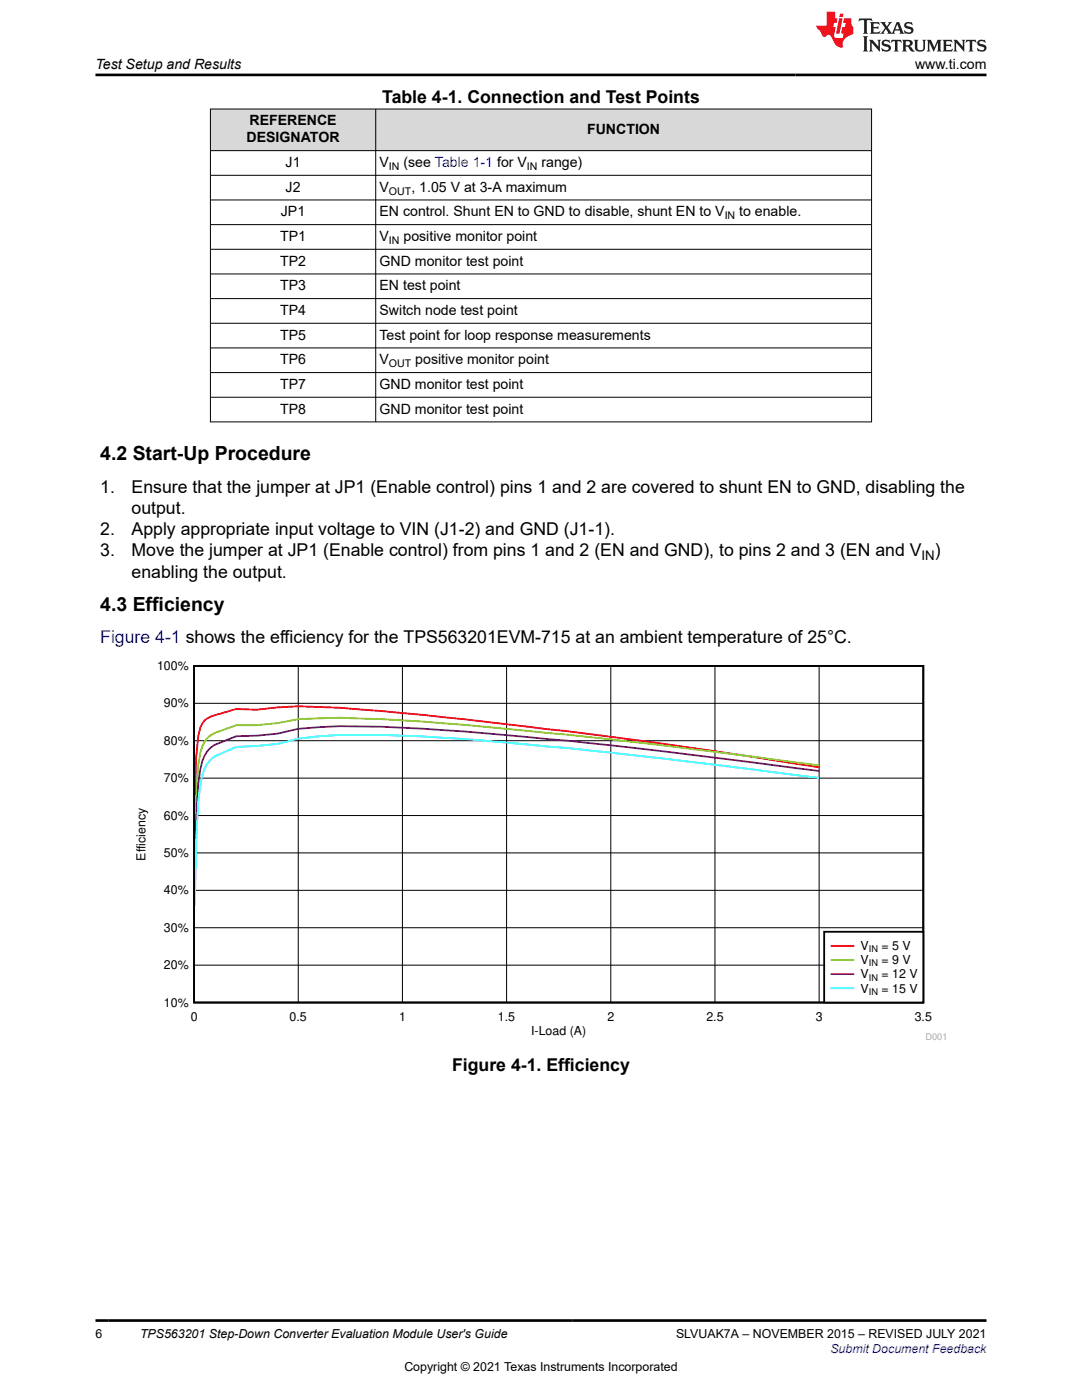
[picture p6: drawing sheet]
<svg xmlns="http://www.w3.org/2000/svg" width="216mm" height="279mm" viewBox="0 0 216 279" stroke-linecap="round" stroke-linejoin="round" font-family="sans-serif">
<defs><g id="words">
<g font-size="3.9">
<text x="20" y="91.9">4.2 Start-Up Procedure</text>
<text x="20" y="121.9">4.3 Efficiency</text>
</g>
<g font-size="3.5">
<text x="76.3" y="20.6">Table 4-1. Connection and Test Points</text>
<text x="20" y="98.3">1.</text>
<text x="26.2" y="98.3">Ensure that the jumper at JP1 (Enable control) pins 1 and 2 are covered to shunt EN to GND, disabling the</text>
<text x="20" y="106.8">2.</text>
<text x="26.2" y="102.6">output.</text>
<text x="26.2" y="106.8">Apply appropriate input voltage to VIN (J1-2) and GND (J1-1).</text>
<text x="20" y="111">3.</text>
<text x="26.2" y="111">Move the jumper at JP1 (Enable control) from pins 1 and 2 (EN and GND), to pins 2 and 3 (EN and V</text>
<text x="186.5" y="111">)</text>
<text x="26.3" y="115.3">enabling the output.</text>
<text x="90.2" y="213.6">Figure 4-1. Efficiency</text>
</g>
<text font-size="3.5" fill="#00f" x="20" y="128.4">Figure 4-1 shows the efficiency for the TPS563201EVM-715 at an ambient temperature of 25°C.</text>
<g font-size="2.8">
<text x="19" y="13.8">Test Setup and Results</text>
<text x="182.6" y="13.8">www.ti.com</text>
<text x="49.2" y="28.4">DESIGNATOR</text>
<text x="49.8" y="25">REFERENCE</text>
<text x="117.2" y="26.7">FUNCTION</text>
<text x="57" y="33.3">J1</text>
<text x="75.7" y="33.3">V</text>
<text x="80.5" y="33.3">(see Table 1-1 for V</text>
<text x="108" y="33.3">range)</text>
<text x="57" y="38.3">J2</text>
<text x="75.7" y="38.3">V</text>
<text x="82.1" y="38.3">, 1.05 V at 3-A maximum</text>
<text x="56" y="43.2">JP1</text>
<text x="75.7" y="43.2">EN control. Shunt EN to GND to disable, shunt EN to V</text>
<text x="147.5" y="43.2">to enable.</text>
<text x="55.9" y="48.1">TP1</text>
<text x="55.9" y="53">TP2</text>
<text x="75.7" y="48.1">V</text>
<text x="75.7" y="53">GND monitor test point</text>
<text x="80.5" y="48.1">positive monitor point</text>
<text x="55.9" y="57.9">TP3</text>
<text x="75.7" y="57.9">EN test point</text>
<text x="55.9" y="62.9">TP4</text>
<text x="75.7" y="62.9">Switch node test point</text>
<text x="55.9" y="67.8">TP5</text>
<text x="75.7" y="67.8">Test point for loop response measurements</text>
<text x="55.9" y="72.7">TP6</text>
<text x="55.9" y="77.6">TP7</text>
<text x="75.7" y="72.7">V</text>
<text x="75.7" y="77.6">GND monitor test point</text>
<text x="82.9" y="72.7">positive monitor point</text>
<text x="55.9" y="82.6">TP8</text>
<text x="75.7" y="82.6">GND monitor test point</text>
</g>
<text font-size="2.6" x="183.9" y="111.7">IN</text>
<g font-size="2.5">
<text x="31.3" y="133.7">100%</text>
<text x="32.7" y="141.2">90%</text>
<text x="32.7" y="148.6">80%</text>
<text x="32.7" y="156.1">70%</text>
<text x="32.7" y="163.6">60%</text>
<text x="29" y="171.8" transform="rotate(-90 29 171.8)">Efficiency</text>
<text x="32.7" y="171">50%</text>
<text x="32.7" y="178.5">40%</text>
<text x="32.7" y="186">30%</text>
<text x="171.7" y="189.7">V</text>
<text x="175.9" y="189.7">= 5 V</text>
<text x="32.7" y="193.4">20%</text>
<text x="171.7" y="192.5">V</text>
<text x="171.7" y="195.3">V</text>
<text x="175.9" y="192.5">= 9 V</text>
<text x="175.9" y="195.3">= 12 V</text>
<text x="32.7" y="200.9">10%</text>
<text x="38" y="203.7">0</text>
<text x="57.8" y="203.7">0.5</text>
<text x="79.6" y="203.7">1</text>
<text x="99.4" y="203.7">1.5</text>
<text x="121.2" y="203.7">2</text>
<text x="140.9" y="203.7">2.5</text>
<text x="162.8" y="203.7">3</text>
<text x="171.7" y="198.1">V</text>
<text x="175.9" y="198.1">= 15 V</text>
<text x="182.5" y="203.7">3.5</text>
<text x="106" y="206.5">I-Load (A)</text>
<text x="19" y="267.1">6</text>
<text x="27.9" y="267.1">TPS563201 Step-Down Converter Evaluation Module User's Guide</text>
<text x="134.9" y="267.1">SLVUAK7A – NOVEMBER 2015 – REVISED JULY 2021</text>
<text x="80.7" y="273.5">Copyright © 2021 Texas Instruments Incorporated</text>
</g>
<text font-size="2.5" fill="#00f" x="165.7" y="270">Submit Document Feedback</text>
<g font-size="2.1">
<text x="77.6" y="33.9">IN</text>
<text x="105.1" y="33.9">IN</text>
<text x="77.6" y="38.8">OUT</text>
<text x="144.6" y="43.7">IN</text>
<text x="77.6" y="48.7">IN</text>
<text x="77.6" y="73.3">OUT</text>
</g>
<g font-size="1.8">
<text x="173.4" y="190.1">IN</text>
<text x="173.4" y="192.9">IN</text>
<text x="173.4" y="195.7">IN</text>
<text x="173.4" y="198.5">IN</text>
</g>
<text font-size="1.8" fill="#a8a8a8" x="184.7" y="207.6">D001</text>
</g></defs>
<g fill="#d8d8d8">
<path d="M42 21.8h131.9v8.3h-131.9z" fill-rule="evenodd"/>
<path d="M42 21.8h32.9v8.2h-32.9z" fill-rule="evenodd"/>
<path d="M75 21.8h98.9v8.2h-98.9z" fill-rule="evenodd"/>
</g>
<g fill="none" stroke="#000" stroke-width=".2">
<path d="M41.9 21.8h132.1M41.9 30.1h132.1M41.9 35h132.1M41.9 39.9h132.1M42 21.7v62.6M75 21.7v62.6M173.9 21.7v62.6M41.9 44.8h132.1M41.9 49.8h132.1M41.9 54.7h132.1M41.9 59.6h132.1M41.9 64.5h132.1"/>
<path d="M41.9 69.4h132.1M41.9 74.4h132.1M41.9 79.3h132.1M41.9 84.2h132.1"/>
</g>
<path d="M27.2 131.9h161.5v75.7h-161.5z" fill-rule="evenodd" fill="#fff"/>
<path d="M38.7 132.9h145.5v67.2h-145.5z" fill="none" stroke="#000" stroke-width=".36"/>
<g fill="none" stroke="#000" stroke-width=".2">
<path d="M59.5 132.9v67.2M80.3 132.9v67.2M101.1 132.9v67.2M121.9 132.9v67.2M142.7 132.9v67.2M163.4 132.9v67.2M38.7 155.3h145.5M38.7 147.8h145.5M38.7 140.4h145.5M38.7 177.7h145.5M38.7 170.2h145.5M38.7 162.8h145.5"/>
<path d="M38.7 192.6h145.5M38.7 185.1h145.5"/>
</g>
<path d="M163.4 153.1a1263.1 1263.1 0 0 0-91.5-11.5l-4.1-.3-8.3-.3-4.1 .2-4.2 .4-4.1-.1-5.1 1.5a3.4 3.4 0 0 0-2 2.2 41.6 41.6 0 0 0-.9 7.8l-.2 7.9" fill="none" stroke="#f00" stroke-width=".36"/>
<path d="M163.4 152.8a1236.2 1236.2 0 0 0-83.2-9 209.1 209.1 0 0 0-16.6-.4l-4.1 .1-4.1 .8-4.2 .4h-4.1l-4.6 1.8a5 5 0 0 0-2.5 3.7 94.1 94.1 0 0 0-.9 11.5l-.2 9.8" fill="none" stroke="#98cc00" stroke-width=".36"/>
<path d="M163.4 153.9a1187.5 1187.5 0 0 0-79.1-8.5l-4.1-.2a176.6 176.6 0 0 0-16.6-.1l-4.1 .4-4.1 .9-4.2 .4-4.1 .1-4.6 2a6.3 6.3 0 0 0-2.5 4.6 135 135 0 0 0-1 14.9l-.1 8.3" fill="none" stroke="#7f007f" stroke-width=".36"/>
<path d="M163.4 155.2a1260.4 1260.4 0 0 0-74.9-8l-4.2-.2a176.8 176.8 0 0 0-20.7 0l-4.1 .4-4.1 1.1-4.2 .4-4.1 .2-4.6 2.1a6.1 6.1 0 0 0-2.1 3.4 66.4 66.4 0 0 0-1.3 14.4l-.2 11.7" fill="none" stroke="#01ffff" stroke-width=".36"/>
<path d="M164.5 186h19.7v14.1h-19.7z" fill-rule="evenodd" fill="#fff"/>
<path d="M164.5 186h19.7v14.1h-19.7z" fill="none" stroke="#000" stroke-width=".36"/>
<path d="M165.9 188.8h4.4" fill="none" stroke="#f00" stroke-width=".36"/>
<path d="M165.9 191.6h4.4" fill="none" stroke="#98cc00" stroke-width=".36"/>
<path d="M165.9 194.4h4.4" fill="none" stroke="#7f007f" stroke-width=".36"/>
<path d="M165.9 197.2h4.4" fill="none" stroke="#01ffff" stroke-width=".36"/>
<path d="M171.5 3.7l-.2 .6 .5-.3h.6v.2v2.2l-.2 .3h1l-.2-.3v-2.2v-.2h.5l.5 .3-.1-.6zM173.6 4.4l.2 .4v1.6l-.2 .3h1.9l.1-.6a1.08 1.08 0 0 1-1.3 .2v-.6h.6l.4 .1v-.6l-.4 .2h-.6v-.6l.2-.1a1 1 0 0 1 1 .3l-.1-.6zM175.7 4.4l.9 1.2-1 1.1h.9l-.2-.2 .5-.7 .4 .7-.2 .2h1.6l-.2-.2 .2-.4h.9l.1 .4-.1 .2h.9l-.2-.3-.8-2h-.5l-.9 2.2-.9-1.1 .9-1.1h-.8l.2 .2-.4 .7-.4-.7 .2-.2zM179 4.8l.4 1h-.7zM180.7 4.6a.65 .65 0 0 0-.2 .7 .65 .65 0 0 0 .6 .4l.6 .2 .1 .2a.79 .79 0 0 1-.7 .4 .79 .79 0 0 1-.7-.5l.1 .7 .2-.1a.93 .93 0 0 0 1.1 .1 .93 .93 0 0 0 .4-.9 1.46 1.46 0 0 0-1.2-.6l-.1-.4a1.09 1.09 0 0 1 1.2 .2l-.2-.6-.1 .1-.5-.1zM172.2 7.2l.2 .4v2.3l-.2 .4h1l-.2-.4v-2.3l.2-.4zM173.4 7.9l.2 .4v1.6l-.2 .4h.8l-.3-.4 .1-1.4 1.6 1.8v-2l.2-.4h-.7l.1 .3 .1 1.1-1.2-1.4zM176.2 8.1a.65 .65 0 0 0-.2 .7 .65 .65 0 0 0 .6 .4l.6 .2 .1 .3a.79 .79 0 0 1-.7 .3 .79 .79 0 0 1-.7-.5l.1 .8 .2-.1a.93 .93 0 0 0 1.1 0 .93 .93 0 0 0 .4-.9 1.46 1.46 0 0 0-1.2-.6l-.1-.4a1.09 1.09 0 0 1 1.2 .2l-.1-.6-.2 .1-.5-.1zM177.9 7.9l-.1 .7a.63 .63 0 0 1 .8-.4v1.7l-.3 .4h1l-.2-.4v-1.7a.66 .66 0 0 1 .8 .4l-.1-.7zM180 7.9l.2 .4v1.6l-.2 .4h1l-.2-.2-.1-.8 .5 .1 .1 .1a.79 .79 0 0 0 1.2 .7l-1-1a.61 .61 0 0 0 .6-.6 .61 .61 0 0 0-.5-.6zM180.8 8.3l.1-.1a.47 .47 0 0 1 .5 .1 .47 .47 0 0 1 .1 .5l-.1 .2h-.7zM182.3 7.9l.2 .3a2.27 2.27 0 0 0 .4 1.9 1.04 1.04 0 0 0 1.7-.6v-1.3l.2-.3h-.8l.2 .4v1.2a.6 .6 0 0 1-.6 .5 .6 .6 0 0 1-.6-.5v-1.2l.3-.4zM184.9 7.9l.2 .4v1.6l-.2 .4h.8l-.3-.4v-1.5l.9 1.9 .9-1.9v1.5l-.3 .4h1l-.2-.4v-1.6l.2-.4h-.8l-.7 1.6-.6-1.6zM188.1 7.9l.2 .4v1.6l-.2 .4h1.9l.1-.6a1.09 1.09 0 0 1-1.3 .1v-.6h.6l.4 .2v-.7l-.4 .2h-.6v-.5l.2-.2a1.01 1.01 0 0 1 1 .3l-.1-.6zM190.2 7.9l.3 .4v1.6l-.3 .4h.8l-.2-.4v-1.4l1.6 1.8v-2l.2-.4h-.7l.2 .3v1.1l-1.2-1.4zM192.8 7.9l-.1 .7a.63 .63 0 0 1 .8-.4v1.7l-.3 .4h1l-.2-.4v-1.7a.66 .66 0 0 1 .8 .4l-.1-.7zM195.2 8.1a.65 .65 0 0 0-.2 .7 .65 .65 0 0 0 .6 .4l.6 .2 .2 .3a.79 .79 0 0 1-.7 .3 .79 .79 0 0 1-.7-.5l.1 .8 .2-.1a.93 .93 0 0 0 1 0 .93 .93 0 0 0 .5-.9 1.46 1.46 0 0 0-1.3-.6v-.4a1.09 1.09 0 0 1 1.2 .2l-.2-.6-.2 .1-.5-.1z" fill="#231f20"/>
<path d="M164.9 2.3v2.8h-2l.1 .4 .8 .9a.95 .95 0 0 0 1 .9 .59 .59 0 0 1 .5-.3 .59 .59 0 0 1 .5 .3l.4 .8a1.59 1.59 0 0 0 2.1 1.3 1.61 1.61 0 0 1 1-2.2l1-.4-.1-1.4a1.59 1.59 0 0 1-.3-1.7h-1.5l-.2 .9h.6l-.2 .8h-.5l-.2 1v.3h.4l-.1 .9h-.7a.73 .73 0 0 1-1-.6l.3-1.6h-.5l.1-.8h.5l.2-.9h-.5v-1.4zM167.4 3.7l-.6 3h.7l.6-3zM167.6 2.7l-.1 .7h.7l.1-.7z" fill="#ed1c24"/>
<path d="M19 15h177.8M19 263.5h177.8" fill="none" stroke="#000" stroke-width=".53"/>
<use href="#words"/>
</svg>
